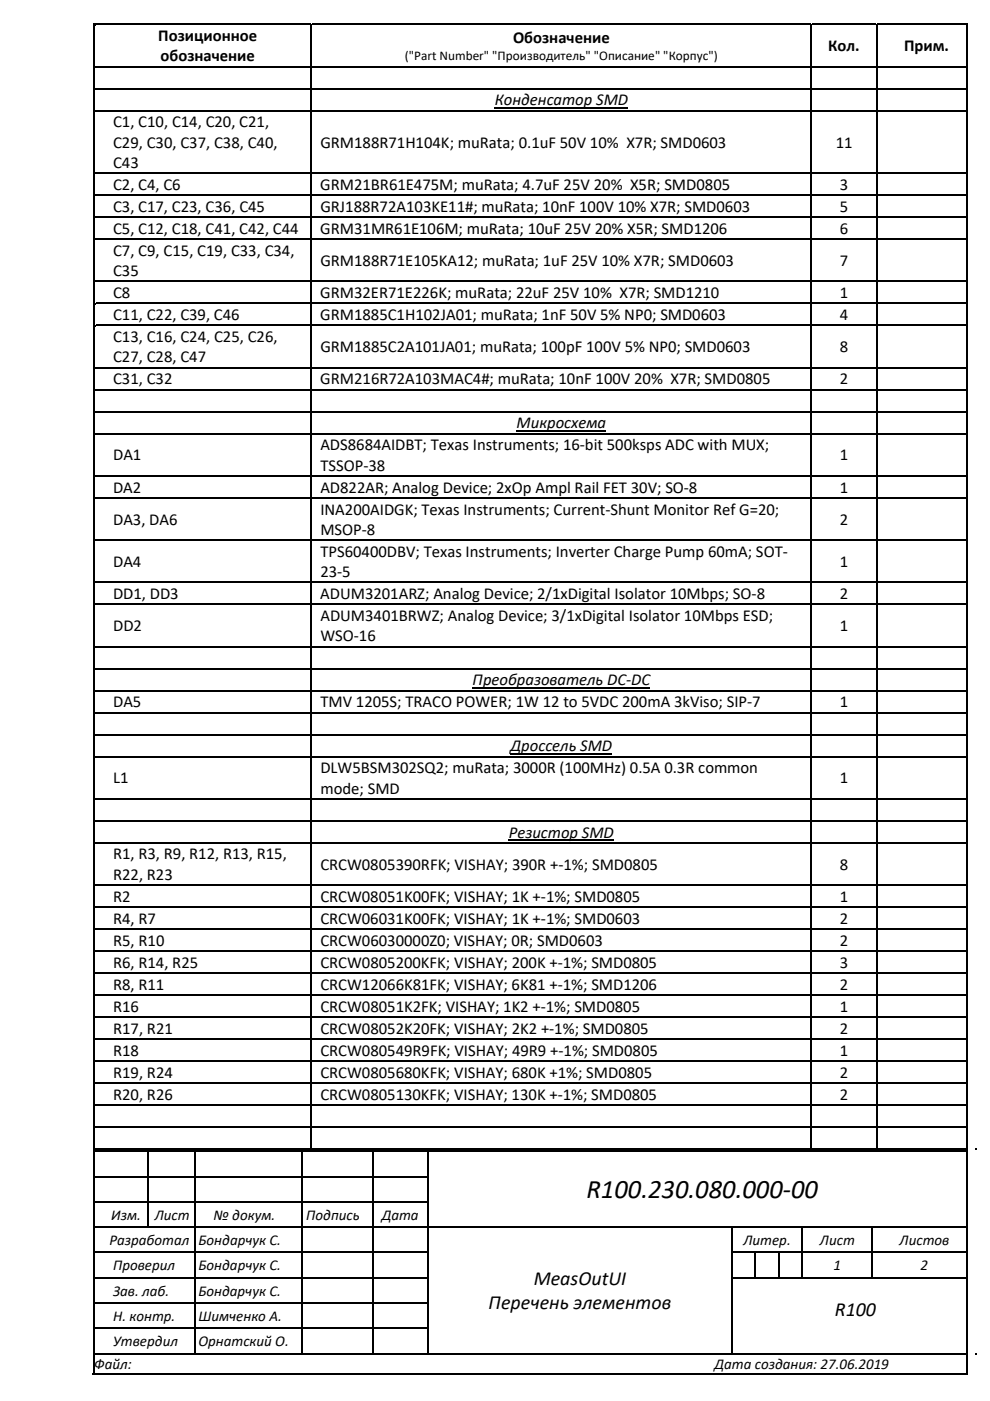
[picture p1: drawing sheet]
<svg xmlns="http://www.w3.org/2000/svg" width="210mm" height="297mm" viewBox="0 0 210 297" stroke-linecap="round" stroke-linejoin="round" font-family="sans-serif">
<defs><g id="words">
<text font-size="5.7" x="124.4" y="254">R100.230.080.000‐00</text>
<g font-size="4.2">
<text x="113.2" y="272.4">MeasOutUI</text>
<text x="103.6" y="277.6">Перечень элементов</text>
<text x="177.1" y="279.1">R100</text>
</g>
<g font-size="3.5">
<text x="33.6" y="8.7">Позиционное</text>
<text x="108.8" y="9.1">Обозначение</text>
<text x="175.7" y="10.9">Кол.</text>
<text x="191.7" y="10.9">Прим.</text>
<text x="34.1" y="13">обозначение</text>
<text x="104.9" y="22.3">Конденсатор SMD</text>
<text x="24" y="27">C1, C10, C14, C20, C21,</text>
<text x="24" y="31.3">C29, C30, C37, C38, C40,</text>
<text x="24" y="35.6">C43</text>
<text x="67.9" y="31.3">GRM188R71H104K; muRata; 0.1uF 50V 10% X7R; SMD0603</text>
<text x="177.2" y="31.3">11</text>
<text x="24" y="40.3">C2, C4, C6</text>
<text x="67.9" y="40.3">GRM21BR61E475M; muRata; 4.7uF 25V 20% X5R; SMD0805</text>
<text x="178.1" y="40.3">3</text>
<text x="24" y="44.9">C3, C17, C23, C36, C45</text>
<text x="68" y="44.9">GRJ188R72A103KE11#; muRata; 10nF 100V 10% X7R; SMD0603</text>
<text x="178.1" y="44.9">5</text>
<text x="24" y="49.6">C5, C12, C18, C41, C42, C44</text>
<text x="67.9" y="49.6">GRM31MR61E106M; muRata; 10uF 25V 20% X5R; SMD1206</text>
<text x="178.1" y="49.6">6</text>
<text x="24" y="54.3">C7, C9, C15, C19, C33, C34,</text>
<text x="24" y="58.5">C35</text>
<text x="67.9" y="56.4">GRM188R71E105KA12; muRata; 1uF 25V 10% X7R; SMD0603</text>
<text x="178.1" y="56.4">7</text>
<text x="24" y="63.2">C8</text>
<text x="67.9" y="63.2">GRM32ER71E226K; muRata; 22uF 25V 10% X7R; SMD1210</text>
<text x="178.1" y="63.2">1</text>
<text x="24" y="67.9">C11, C22, C39, C46</text>
<text x="67.9" y="67.9">GRM1885C1H102JA01; muRata; 1nF 50V 5% NP0; SMD0603</text>
<text x="178.1" y="67.9">4</text>
<text x="24" y="72.5">C13, C16, C24, C25, C26,</text>
<text x="24" y="76.8">C27, C28, C47</text>
<text x="67.9" y="74.7">GRM1885C2A101JA01; muRata; 100pF 100V 5% NP0; SMD0603</text>
<text x="178.1" y="74.7">8</text>
<text x="24" y="81.5">C31, C32</text>
<text x="67.9" y="81.5">GRM216R72A103MAC4#; muRata; 10nF 100V 20% X7R; SMD0805</text>
<text x="178.1" y="81.5">2</text>
<text x="67.9" y="95.5">ADS8684AIDBT; Texas Instruments; 16‐bit 500ksps ADC with MUX;</text>
<text x="109.6" y="90.8">Микросхема</text>
<text x="24" y="97.6">DA1</text>
<text x="67.9" y="99.8">TSSOP‐38</text>
<text x="178.1" y="97.6">1</text>
<text x="24" y="104.4">DA2</text>
<text x="67.9" y="104.4">AD822AR; Analog Device; 2xOp Ampl Rail FET 30V; SO‐8</text>
<text x="178.1" y="104.4">1</text>
<text x="24" y="111.3">DA3, DA6</text>
<text x="67.9" y="109.1">INA200AIDGK; Texas Instruments; Current‐Shunt Monitor Ref G=20;</text>
<text x="67.9" y="113.4">MSOP‐8</text>
<text x="178.1" y="111.3">2</text>
<text x="67.9" y="118">TPS60400DBV; Texas Instruments; Inverter Charge Pump 60mA; SOT‐</text>
<text x="24" y="120.2">DA4</text>
<text x="67.9" y="122.4">23‐5</text>
<text x="178.1" y="120.2">1</text>
<text x="24" y="127">DD1, DD3</text>
<text x="67.9" y="127">ADUM3201ARZ; Analog Device; 2/1xDigital Isolator 10Mbps; SO‐8</text>
<text x="67.9" y="131.7">ADUM3401BRWZ; Analog Device; 3/1xDigital Isolator 10Mbps ESD;</text>
<text x="178.1" y="127">2</text>
<text x="24" y="133.8">DD2</text>
<text x="67.9" y="136">WSO‐16</text>
<text x="178.1" y="133.8">1</text>
<text x="24" y="150">DA5</text>
<text x="67.9" y="150">TMV 1205S; TRACO POWER; 1W 12 to 5VDC 200mA 3kViso; SIP‐7</text>
<text x="100.2" y="145.3">Преобразователь DC‐DC</text>
<text x="178.1" y="150">1</text>
<text x="108.3" y="159.3">Дроссель SMD</text>
<text x="24" y="166.1">L1</text>
<text x="67.9" y="163.9">DLW5BSM302SQ2; muRata; 3000R (100MHz) 0.5A 0.3R common</text>
<text x="178.1" y="166.1">1</text>
<text x="67.9" y="168.3">mode; SMD</text>
<text x="107.9" y="177.6">Резистор SMD</text>
<text x="24" y="182.2">R1, R3, R9, R12, R13, R15,</text>
<text x="67.9" y="184.4">CRCW0805390RFK; VISHAY; 390R +‐1%; SMD0805</text>
<text x="178.1" y="184.4">8</text>
<text x="24" y="186.5">R22, R23</text>
<text x="24" y="191.2">R2</text>
<text x="67.9" y="191.2">CRCW08051K00FK; VISHAY; 1K +‐1%; SMD0805</text>
<text x="178.1" y="191.2">1</text>
<text x="24" y="195.9">R4, R7</text>
<text x="67.9" y="195.9">CRCW06031K00FK; VISHAY; 1K +‐1%; SMD0603</text>
<text x="178.1" y="195.9">2</text>
<text x="24" y="200.5">R5, R10</text>
<text x="68" y="200.5">CRCW06030000Z0; VISHAY; 0R; SMD0603</text>
<text x="178.1" y="200.5">2</text>
<text x="24" y="205.2">R6, R14, R25</text>
<text x="24" y="209.8">R8, R11</text>
<text x="67.9" y="209.8">CRCW12066K81FK; VISHAY; 6K81 +‐1%; SMD1206</text>
<text x="68" y="205.2">CRCW0805200KFK; VISHAY; 200K +‐1%; SMD0805</text>
<text x="178.1" y="209.8">2</text>
<text x="178.1" y="205.2">3</text>
<text x="24" y="214.5">R16</text>
<text x="67.9" y="214.5">CRCW08051K2FK; VISHAY; 1K2 +‐1%; SMD0805</text>
<text x="178.1" y="214.5">1</text>
<text x="24" y="219.1">R17, R21</text>
<text x="68" y="219.1">CRCW08052K20FK; VISHAY; 2K2 +‐1%; SMD0805</text>
<text x="178.1" y="219.1">2</text>
<text x="24" y="223.8">R18</text>
<text x="67.9" y="223.8">CRCW080549R9FK; VISHAY; 49R9 +‐1%; SMD0805</text>
<text x="178.1" y="223.8">1</text>
<text x="24" y="228.5">R19, R24</text>
<text x="24" y="233.1">R20, R26</text>
<text x="67.9" y="233.1">CRCW0805130KFK; VISHAY; 130K +‐1%; SMD0805</text>
<text x="68" y="228.5">CRCW0805680KFK; VISHAY; 680K +1%; SMD0805</text>
<text x="178.1" y="233.1">2</text>
<text x="178.1" y="228.5">2</text>
</g>
<g font-size="3.2">
<text x="23.2" y="263.9">Разработал Бондарчук С.</text>
<text x="23.6" y="258.6">Изм.</text>
<text x="32.8" y="258.6">Лист</text>
<text x="45.3" y="258.6">№ докум.</text>
<text x="65" y="258.6">Подпись</text>
<text x="81" y="258.6">Дата</text>
<text x="157.7" y="263.9">Литер.</text>
<text x="173.9" y="263.9">Лист</text>
<text x="190.8" y="263.9">Листов</text>
<text x="24" y="269.3">Проверил</text>
<text x="42.1" y="269.3">Бондарчук С.</text>
<text x="176.8" y="269.3">1</text>
<text x="195.3" y="269.3">2</text>
<text x="24" y="274.7">Зав. лаб.</text>
<text x="42.1" y="274.7">Бондарчук С.</text>
<text x="24" y="280">Н. контр.</text>
<text x="42.1" y="280">Шимченко А.</text>
<text x="24" y="285.4">Утвердил</text>
<text x="42.1" y="285.4">Орнатский О.</text>
<text x="20" y="290.2">Файл:</text>
<text x="151.6" y="290.2">Дата создания: 27.06.2019</text>
</g>
<text font-size="2.8" x="85.9" y="12.8">(&quot;Part Number&quot; &quot;Производитель&quot; &quot;Описание&quot; &quot;Корпус&quot;)</text>
</g></defs>
<g fill="#000">
<path d="M20 5h.3v.4h-.3zM20 14h.3v.3h-.3zM20 18.6h.3v.4h-.3zM65.9 5h.3v.4h-.3zM65.9 14h.3v.3h-.3zM65.9 18.6h.3v.4h-.3zM171.9 5h.4v.4h-.4zM171.9 14h.4v.3h-.4zM171.9 18.6h.4v.4h-.4zM185.8 5h.3v.4h-.3zM185.8 14h.3v.3h-.3zM185.8 18.6h.3v.4h-.3z"/>
<path d="M20 23.3h.3v.3h-.3zM20 36.6h.3v.3h-.3zM65.9 23.3h.3v.3h-.3zM65.9 36.6h.3v.3h-.3zM171.9 23.3h.4v.3h-.4zM171.9 36.6h.4v.3h-.4zM185.8 23.3h.3v.3h-.3zM185.8 36.6h.3v.3h-.3zM20 41.2h.3v.4h-.3zM20 45.9h.3v.3h-.3zM20 50.5h.3v.4h-.3zM20 59.5h.3v.4h-.3z"/>
<path d="M65.9 41.2h.3v.4h-.3zM65.9 45.9h.3v.3h-.3zM65.9 50.5h.3v.4h-.3zM65.9 59.5h.3v.4h-.3zM171.9 41.2h.4v.4h-.4zM171.9 45.9h.4v.3h-.4zM171.9 50.5h.4v.4h-.4zM171.9 59.5h.4v.4h-.4zM185.8 41.2h.3v.4h-.3zM185.8 45.9h.3v.3h-.3zM185.8 50.5h.3v.4h-.3zM185.8 59.5h.3v.4h-.3z"/>
<path d="M20 64.2h.3v.3h-.3zM20 68.8h.3v.4h-.3zM20 77.8h.3v.3h-.3zM65.9 64.2h.3v.3h-.3zM65.9 68.8h.3v.4h-.3zM65.9 77.8h.3v.3h-.3zM171.9 64.2h.4v.3h-.4zM171.9 68.8h.4v.4h-.4zM171.9 77.8h.4v.3h-.4zM185.8 64.2h.3v.3h-.3zM185.8 68.8h.3v.4h-.3zM185.8 77.8h.3v.3h-.3z"/>
<path d="M20 82.4h.3v.4h-.3zM20 87.1h.3v.4h-.3zM20 91.8h.3v.3h-.3zM65.9 82.4h.3v.4h-.3zM65.9 87.1h.3v.4h-.3zM65.9 91.8h.3v.3h-.3zM171.9 82.4h.4v.4h-.4zM171.9 87.1h.4v.4h-.4zM171.9 91.8h.4v.3h-.4zM185.8 82.4h.3v.4h-.3zM185.8 87.1h.3v.4h-.3zM185.8 91.8h.3v.3h-.3z"/>
<path d="M20 100.7h.3v.4h-.3zM20 105.4h.3v.3h-.3zM20 114.4h.3v.3h-.3zM65.9 100.7h.3v.4h-.3zM65.9 105.4h.3v.3h-.3zM65.9 114.4h.3v.3h-.3zM171.9 100.7h.4v.4h-.4zM171.9 105.4h.4v.3h-.4zM171.9 114.4h.4v.3h-.4zM185.8 100.7h.3v.4h-.3zM185.8 105.4h.3v.3h-.3zM185.8 114.4h.3v.3h-.3z"/>
<path d="M20 123.3h.3v.4h-.3zM20 128h.3v.3h-.3zM20 136.9h.3v.4h-.3zM65.9 123.3h.3v.4h-.3zM65.9 128h.3v.3h-.3zM65.9 136.9h.3v.4h-.3zM171.9 123.3h.4v.4h-.4zM171.9 128h.4v.3h-.4zM171.9 136.9h.4v.4h-.4zM185.8 123.3h.3v.4h-.3zM185.8 128h.3v.3h-.3zM185.8 136.9h.3v.4h-.3z"/>
<path d="M20 141.6h.3v.4h-.3zM20 146.3h.3v.3h-.3zM20 150.9h.3v.4h-.3zM20 155.6h.3v.4h-.3zM65.9 141.6h.3v.4h-.3zM65.9 146.3h.3v.3h-.3zM65.9 150.9h.3v.4h-.3zM65.9 155.6h.3v.4h-.3zM171.9 141.6h.4v.4h-.4zM171.9 146.3h.4v.3h-.4zM171.9 150.9h.4v.4h-.4zM171.9 155.6h.4v.4h-.4z"/>
<path d="M185.8 141.6h.3v.4h-.3zM185.8 146.3h.3v.3h-.3zM185.8 150.9h.3v.4h-.3zM185.8 155.6h.3v.4h-.3zM20 160.3h.3v.3h-.3zM20 169.2h.3v.4h-.3zM20 173.9h.3v.3h-.3zM20 178.5h.3v.4h-.3zM65.9 160.3h.3v.3h-.3zM65.9 169.2h.3v.4h-.3zM65.9 173.9h.3v.3h-.3zM65.9 178.5h.3v.4h-.3z"/>
<path d="M171.9 160.3h.4v.3h-.4zM171.9 169.2h.4v.4h-.4zM171.9 173.9h.4v.3h-.4zM171.9 178.5h.4v.4h-.4zM185.8 160.3h.3v.3h-.3zM185.8 169.2h.3v.4h-.3zM185.8 173.9h.3v.3h-.3zM185.8 178.5h.3v.4h-.3zM20 187.5h.3v.4h-.3zM20 192.2h.3v.3h-.3zM20 196.8h.3v.4h-.3zM65.9 187.5h.3v.4h-.3z"/>
<path d="M65.9 192.2h.3v.3h-.3zM65.9 196.8h.3v.4h-.3zM171.9 187.5h.4v.4h-.4zM171.9 192.2h.4v.3h-.4zM171.9 196.8h.4v.4h-.4zM185.8 187.5h.3v.4h-.3zM185.8 192.2h.3v.3h-.3zM185.8 196.8h.3v.4h-.3zM20 201.5h.3v.3h-.3zM20 206.1h.3v.4h-.3zM20 210.8h.3v.4h-.3zM20 215.5h.3v.3h-.3z"/>
<path d="M65.9 201.5h.3v.3h-.3zM65.9 206.1h.3v.4h-.3zM65.9 210.8h.3v.4h-.3zM65.9 215.5h.3v.3h-.3zM171.9 201.5h.4v.3h-.4zM171.9 206.1h.4v.4h-.4zM171.9 210.8h.4v.4h-.4zM171.9 215.5h.4v.3h-.4zM185.8 201.5h.3v.3h-.3zM185.8 206.1h.3v.4h-.3zM185.8 210.8h.3v.4h-.3zM185.8 215.5h.3v.3h-.3z"/>
<path d="M20 220.1h.3v.4h-.3zM20 224.8h.3v.3h-.3zM20 229.4h.3v.4h-.3zM20 234.1h.3v.3h-.3zM20 238.7h.3v.4h-.3zM65.9 220.1h.3v.4h-.3zM65.9 224.8h.3v.3h-.3zM65.9 229.4h.3v.4h-.3zM65.9 234.1h.3v.3h-.3zM65.9 238.7h.3v.4h-.3zM171.9 220.1h.4v.4h-.4zM171.9 224.8h.4v.3h-.4z"/>
<path d="M171.9 229.4h.4v.4h-.4zM171.9 234.1h.4v.3h-.4zM171.9 238.7h.4v.4h-.4zM185.8 220.1h.3v.4h-.3zM185.8 224.8h.3v.3h-.3zM185.8 229.4h.3v.4h-.3zM185.8 234.1h.3v.3h-.3zM185.8 238.7h.3v.4h-.3zM20 243.9h.3v.4h-.3zM20 249.3h.3v.3h-.3zM20 254.6h.3v.4h-.3zM20 243.4h.3v.3h-.3z"/>
<path d="M31.3 243.9h.3v.4h-.3zM31.3 249.3h.3v.3h-.3zM31.3 254.6h.3v.4h-.3zM41.2 243.9h.4v.4h-.4zM41.2 249.3h.4v.3h-.4zM41.2 254.6h.4v.4h-.4zM63.8 243.9h.4v.4h-.4zM63.8 249.3h.4v.3h-.4zM63.8 254.6h.4v.4h-.4zM79 243.9h.3v.4h-.3zM79 249.3h.3v.3h-.3zM79 254.6h.3v.4h-.3z"/>
<path d="M90.6 243.9h.4v.4h-.4zM90.6 249.3h.4v.3h-.4zM90.6 254.6h.4v.4h-.4zM206.9 243.4h.4v.3h-.4zM20 260h.3v.4h-.3zM20 265.4h.3v.3h-.3zM20 270.7h.3v.4h-.3zM20 276.1h.3v.4h-.3zM41.2 260h.4v.4h-.4zM41.2 265.4h.4v.3h-.4zM41.2 270.7h.4v.4h-.4zM41.2 276.1h.4v.4h-.4z"/>
<path d="M63.8 260h.4v.4h-.4zM63.8 265.4h.4v.3h-.4zM63.8 270.7h.4v.4h-.4zM63.8 276.1h.4v.4h-.4zM79 260h.3v.4h-.3zM79 265.4h.3v.3h-.3zM79 270.7h.3v.4h-.3zM79 276.1h.3v.4h-.3zM90.6 260h.4v.4h-.4zM90.6 265.4h.4v.3h-.4zM90.6 270.7h.4v.4h-.4zM90.6 276.1h.4v.4h-.4z"/>
<path d="M155.1 260h.3v.4h-.3zM155.1 265.4h.3v.3h-.3zM155.1 270.7h.3v.4h-.3zM155.1 276.1h.3v.4h-.3zM160 265.4h.4v.3h-.4zM165 265.4h.4v.3h-.4zM170 260h.4v.4h-.4zM170 265.4h.4v.3h-.4zM184.9 260h.3v.4h-.3zM184.9 265.4h.3v.3h-.3zM19.7 291h.3v.4h-.3zM20 281.5h.3v.3h-.3z"/>
<path d="M20 286.8h.3v.3h-.3zM41.2 281.5h.4v.3h-.4zM63.8 281.5h.4v.3h-.4zM79 281.5h.3v.3h-.3zM90.6 281.5h.4v.3h-.4zM155.1 281.5h.3v.3h-.3zM205 291h.3v.4h-.3zM206.9 286.8h.4v.3h-.4z"/>
</g>
<g fill="none" stroke="#000" stroke-width=".34">
<path d="M19.8 5v286M20 5.2h45.9M20.3 14.1h45.6M20.3 18.8h45.6M66 5.4v8.6M66 14.3v4.3M66 19v4.3M66.2 5.2h105.7M66.2 14.1h105.7M66.2 18.8h105.7M172.1 5.4v8.6M172.1 14.3v4.3"/>
<path d="M172.1 19v4.3M172.3 5.2h13.5M172.3 14.1h13.5M172.3 18.8h13.5M185.9 5.4v8.6M185.9 14.3v4.3M185.9 19v4.3M186.1 5.2h18.9M186.1 14.1h18.9M186.1 18.8h18.9M205.2 5v286M20.3 23.5h45.6"/>
<path d="M20.3 36.7h45.6M66 23.6v13M66 36.9v4.3M66.2 23.5h105.7M66.2 36.7h105.7M172.1 23.6v13M172.1 36.9v4.3M172.3 23.5h13.5M172.3 36.7h13.5M185.9 23.6v13M185.9 36.9v4.3M186.1 23.5h18.9"/>
<path d="M186.1 36.7h18.9M20.3 41.4h45.6M20.3 46.1h45.6M20.3 50.7h45.6M20.3 59.7h45.6M66 41.6v4.3M66 46.2v4.3M66 50.9v8.6M66 59.9v4.3M66.2 41.4h105.7M66.2 46.1h105.7M66.2 50.7h105.7"/>
<path d="M66.2 59.7h105.7M172.1 41.6v4.3M172.1 46.2v4.3M172.1 50.9v8.6M172.1 59.9v4.3M172.3 41.4h13.5M172.3 46.1h13.5M172.3 50.7h13.5M172.3 59.7h13.5M185.9 41.6v4.3M185.9 46.2v4.3M185.9 50.9v8.6"/>
<path d="M185.9 59.9v4.3M186.1 41.4h18.9M186.1 46.1h18.9M186.1 50.7h18.9M186.1 59.7h18.9M20.3 64.3h45.6M20.3 69h45.6M20.3 78h45.6M66 64.5v4.3M66 69.2v8.6M66 78.1v4.3M66.2 64.3h105.7"/>
<path d="M66.2 69h105.7M66.2 78h105.7M172.1 64.5v4.3M172.1 69.2v8.6M172.1 78.1v4.3M172.3 64.3h13.5M172.3 69h13.5M172.3 78h13.5M185.9 64.5v4.3M185.9 69.2v8.6M185.9 78.1v4.3M186.1 64.3h18.9"/>
<path d="M186.1 69h18.9M186.1 78h18.9M20.3 82.6h45.6M20.3 87.3h45.6M20.3 91.9h45.6M66 82.8v4.3M66 87.5v4.3M66 92.1v8.6M66.2 82.6h105.7M66.2 87.3h105.7M66.2 91.9h105.7M172.1 82.8v4.3"/>
<path d="M172.1 87.5v4.3M172.1 92.1v8.6M172.3 82.6h13.5M172.3 87.3h13.5M172.3 91.9h13.5M185.9 82.8v4.3M185.9 87.5v4.3M185.9 92.1v8.6M186.1 82.6h18.9M186.1 87.3h18.9M186.1 91.9h18.9M20.3 100.9h45.6"/>
<path d="M20.3 105.6h45.6M20.3 114.5h45.6M66 101.1v4.3M66 105.7v8.7M66 114.7v8.6M66.2 100.9h105.7M66.2 105.6h105.7M66.2 114.5h105.7M172.1 101.1v4.3M172.1 105.7v8.7M172.1 114.7v8.6M172.3 100.9h13.5"/>
<path d="M172.3 105.6h13.5M172.3 114.5h13.5M185.9 101.1v4.3M185.9 105.7v8.7M185.9 114.7v8.6M186.1 100.9h18.9M186.1 105.6h18.9M186.1 114.5h18.9M20.3 123.5h45.6M20.3 128.1h45.6M20.3 137.1h45.6M66 123.7v4.3"/>
<path d="M66 128.3v8.6M66 137.3v4.3M66.2 123.5h105.7M66.2 128.1h105.7M66.2 137.1h105.7M172.1 123.7v4.3M172.1 128.3v8.6M172.1 137.3v4.3M172.3 123.5h13.5M172.3 128.1h13.5M172.3 137.1h13.5M185.9 123.7v4.3"/>
<path d="M185.9 128.3v8.6M185.9 137.3v4.3M186.1 123.5h18.9M186.1 128.1h18.9M186.1 137.1h18.9M20.3 141.8h45.6M20.3 146.4h45.6M20.3 151.1h45.6M20.3 155.8h45.6M66 142v4.3M66 146.6v4.3M66 151.3v4.3"/>
<path d="M66 156v4.3M66.2 141.8h105.7M66.2 146.4h105.7M66.2 151.1h105.7M66.2 155.8h105.7M172.1 142v4.3M172.1 146.6v4.3M172.1 151.3v4.3M172.1 156v4.3M172.3 141.8h13.5M172.3 146.4h13.5M172.3 151.1h13.5"/>
<path d="M172.3 155.8h13.5M185.9 142v4.3M185.9 146.6v4.3M185.9 151.3v4.3M185.9 156v4.3M186.1 141.8h18.9M186.1 146.4h18.9M186.1 151.1h18.9M186.1 155.8h18.9M20.3 160.4h45.6M20.3 169.4h45.6M20.3 174h45.6"/>
<path d="M20.3 178.7h45.6M66 160.6v8.6M66 169.6v4.3M66 174.2v4.3M66 178.9v8.6M66.2 160.4h105.7M66.2 169.4h105.7M66.2 174h105.7M66.2 178.7h105.7M172.1 160.6v8.6M172.1 169.6v4.3M172.1 174.2v4.3"/>
<path d="M172.1 178.9v8.6M172.3 160.4h13.5M172.3 169.4h13.5M172.3 174h13.5M172.3 178.7h13.5M185.9 160.6v8.6M185.9 169.6v4.3M185.9 174.2v4.3M185.9 178.9v8.6M186.1 160.4h18.9M186.1 169.4h18.9M186.1 174h18.9"/>
<path d="M186.1 178.7h18.9M20.3 187.7h45.6M20.3 192.3h45.6M20.3 197h45.6M66 187.9v4.3M66 192.5v4.3M66 197.2v4.3M66.2 187.7h105.7M66.2 192.3h105.7M66.2 197h105.7M172.1 187.9v4.3M172.1 192.5v4.3"/>
<path d="M172.1 197.2v4.3M172.3 187.7h13.5M172.3 192.3h13.5M172.3 197h13.5M185.9 187.9v4.3M185.9 192.5v4.3M185.9 197.2v4.3M186.1 187.7h18.9M186.1 192.3h18.9M186.1 197h18.9M20.3 201.6h45.6M20.3 206.3h45.6"/>
<path d="M20.3 211h45.6M20.3 215.6h45.6M66 201.8v4.3M66 206.5v4.3M66 211.2v4.3M66 215.8v4.3M66.2 201.6h105.7M66.2 206.3h105.7M66.2 211h105.7M66.2 215.6h105.7M172.1 201.8v4.3M172.1 206.5v4.3"/>
<path d="M172.1 211.2v4.3M172.1 215.8v4.3M172.3 201.6h13.5M172.3 206.3h13.5M172.3 211h13.5M172.3 215.6h13.5M185.9 201.8v4.3M185.9 206.5v4.3M185.9 211.2v4.3M185.9 215.8v4.3M186.1 201.6h18.9M186.1 206.3h18.9"/>
<path d="M186.1 211h18.9M186.1 215.6h18.9M20.3 220.3h45.6M20.3 224.9h45.6M20.3 229.6h45.6M20.3 234.3h45.6M20.3 238.9h45.6M66 220.5v4.3M66 225.1v4.3M66 229.8v4.3M66 234.4v4.3M66 239.1v4.6"/>
<path d="M66.2 220.3h105.7M66.2 224.9h105.7M66.2 229.6h105.7M66.2 234.3h105.7M66.2 238.9h105.7M172.1 220.5v4.3M172.1 225.1v4.3M172.1 229.8v4.3M172.1 234.4v4.3M172.1 239.1v4.6M172.3 220.3h13.5M172.3 224.9h13.5"/>
<path d="M172.3 229.6h13.5M172.3 234.3h13.5M172.3 238.9h13.5M185.9 220.5v4.3M185.9 225.1v4.3M185.9 229.8v4.3M185.9 234.4v4.3M185.9 239.1v4.6M186.1 220.3h18.9M186.1 224.9h18.9M186.1 229.6h18.9M186.1 234.3h18.9"/>
<path d="M186.1 238.9h18.9M20 244.1h11.3M20 243.6h45.9M20.3 249.4h11M20.3 254.8h11M31.5 244.3v5M31.5 249.6v5M31.5 255v5M31.6 244.1h9.6M31.6 249.4h9.6M31.6 254.8h9.6M41.4 244.3v5"/>
<path d="M41.4 249.6v5M41.4 255v5M41.6 244.1h22.2M41.6 249.4h22.2M41.6 254.8h22.2M64 244.3v5M64 249.6v5M64 255v5M64.2 244.1h14.8M64.2 249.4h14.8M64.2 254.8h14.8M66.2 243.6h105.7"/>
<path d="M79.1 244.3v5M79.1 249.6v5M79.1 255v5M79.3 244.1h11.3M79.3 249.4h11.3M79.3 254.8h11.3M90.8 244.3v5M90.8 249.6v5M90.8 255v5M91 244.1h114M172.3 243.6h13.5M186.1 243.6h18.9"/>
<path d="M20.3 260.2h20.9M20.3 265.5h20.9M20.3 270.9h20.9M20.3 276.3h20.9M41.4 260.4v5M41.4 265.7v5M41.4 271.1v5M41.4 276.5v5M41.6 260.2h22.2M41.6 265.5h22.2M41.6 270.9h22.2M41.6 276.3h22.2"/>
<path d="M64 260.4v5M64 265.7v5M64 271.1v5M64 276.5v5M64.2 260.2h14.8M64.2 265.5h14.8M64.2 270.9h14.8M64.2 276.3h14.8M79.1 260.4v5M79.1 265.7v5M79.1 271.1v5M79.1 276.5v5"/>
<path d="M79.3 260.2h11.3M79.3 265.5h11.3M79.3 270.9h11.3M79.3 276.3h11.3M90.8 260.4v5M90.8 265.7v5M90.8 271.1v5M90.8 276.5v5M91 260.2h64.1M155.2 260.4v5M155.2 265.7v5M155.2 271.1v5"/>
<path d="M155.2 276.5v5M155.4 260.2h14.6M155.4 265.5h4.6M155.4 270.9h49.6M160.2 265.7v5M160.4 265.5h4.6M165.2 265.7v5M165.4 265.5h4.6M170.2 260.4v5M170.2 265.7v5M170.4 260.2h14.5M170.4 265.5h14.5"/>
<path d="M185 260.4v5M185 265.7v5M185.2 260.2h19.8M185.2 265.5h19.8M19.7 291.2h185.6M20 287h21.2M20.3 281.6h20.9M41.4 281.8v5.3M41.6 281.6h22.2M41.6 287h22.2M64 281.8v5.3M64.2 281.6h14.8"/>
<path d="M64.2 287h14.8M79.1 281.8v5.3M79.3 281.6h11.3M79.3 287h11.3M90.8 281.8v5.3M91 287h64.1M155.2 281.8v5.3M155.4 287h49.6"/>
</g>
<path d="M104.9 22.8h28.3M109.6 91.3h18.9M100.2 145.8h37.7M108.3 159.8h21.5M107.9 178.1h22.3" fill="none" stroke="#000" stroke-width=".23"/>
<use href="#words"/>
</svg>
